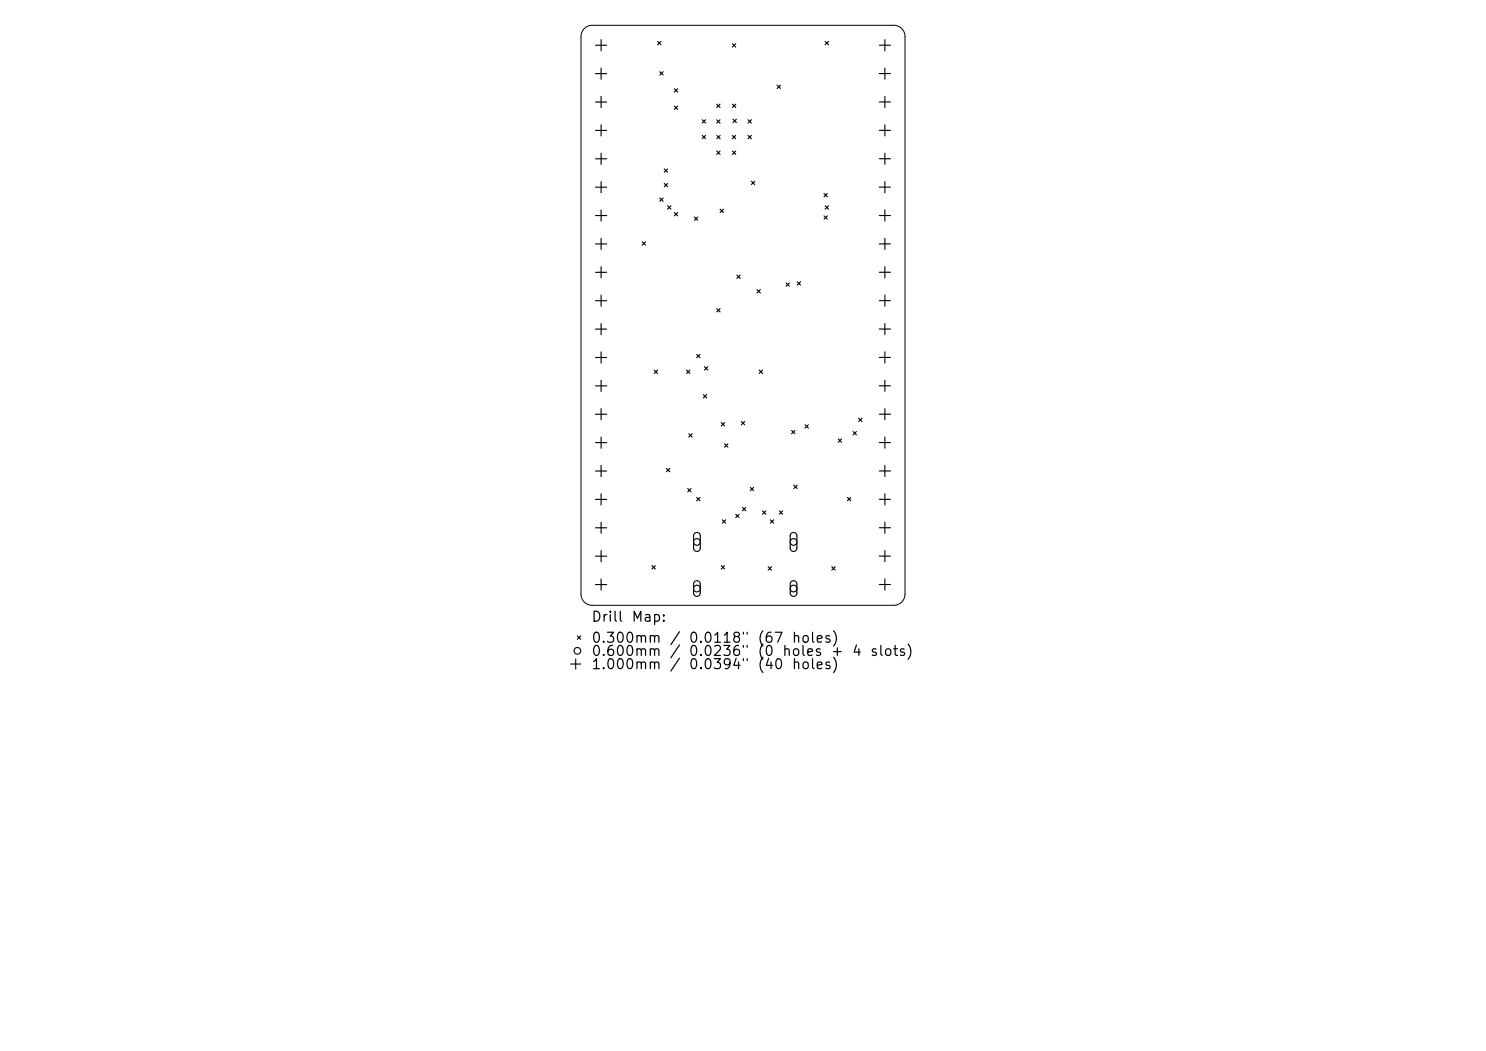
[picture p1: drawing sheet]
<svg xmlns="http://www.w3.org/2000/svg" width="297mm" height="210mm" viewBox="0 0 297 210" stroke-linecap="round" stroke-linejoin="round" font-family="sans-serif">
<defs><g id="words">
<g font-size="2">
<text x="118.1" y="124.7">Drill</text>
<text x="126.1" y="124.7">Map:</text>
<text x="118.1" y="128.9">0.300mm</text>
<text x="118.1" y="131.6">0.600mm</text>
<text x="133.7" y="128.9">/</text>
<text x="137.5" y="128.9">0.0118&quot;</text>
<text x="137.5" y="131.6">0.0236&quot;</text>
<text x="151.2" y="128.9">(67</text>
<text x="151.2" y="131.6">(0</text>
<text x="156.2" y="131.6">holes</text>
<text x="158.1" y="128.9">holes)</text>
<text x="165.9" y="131.6">+</text>
<text x="170.1" y="131.6">4</text>
<text x="173.8" y="131.6">slots)</text>
<text x="118.1" y="134.2">1.000mm</text>
<text x="133.7" y="134.2">/</text>
<text x="137.5" y="134.2">0.0394&quot;</text>
<text x="151.2" y="134.2">(40</text>
<text x="158.1" y="134.2">holes)</text>
</g>
</g></defs>
<path d="M116.8 5.7l.8-.5 .8-.1h60.2a2.23 2.23 0 0 1 2.3 2.2v111.4a2.23 2.23 0 0 1-2.3 2.2h-60.2a2.23 2.23 0 0 1-2.3-2.2v-111.4l.2-1z" fill="none" stroke="#000" stroke-width=".2"/>
<g fill="none" stroke="#000" stroke-width=".22">
<path d="M119 9h2.3M119 14.7h2.3M120.1 7.9v2.3M120.1 13.6v2.2M120.1 19.3v2.2M131.4 8.3l.7 .7M131.9 14.3l.6 .7M132.1 8.3l-.7 .7M132.5 14.3l-.6 .7M134.8 17.7l.6 .7M135.4 17.7l-.6 .7M146.4 8.7l.6 .7"/>
<path d="M147 8.7l-.6 .7M155.3 17l.7 .7M156 17l-.7 .7M164.9 8.3l.7 .6M165.6 8.3l-.7 .6M175.7 9h2.3M175.7 14.7h2.3M176.9 7.9v2.2M176.9 13.6v2.2M176.9 19.3v2.2M119 20.4h2.3M119 26.1h2.3"/>
<path d="M119 31.7h2.3M119 37.4h2.3M120.1 24.9v2.3M120.1 30.6v2.2M120.1 36.3v2.2M131.9 39.6l.6 .6M132.5 39.6l-.6 .6M132.8 33.7l.6 .7M132.8 36.7l.6 .6M133.4 33.7l-.6 .7M133.4 36.7l-.6 .6M134.8 21.2l.6 .7"/>
<path d="M135.4 21.2l-.6 .7M140.4 23.9l.6 .7M140.4 27.1l.6 .6M141 23.9l-.6 .7M141 27.1l-.6 .6M143.2 20.8l.7 .7M143.2 23.9l.7 .7M143.3 30.2l.6 .6M143.3 27.1l.6 .6M143.9 20.8l-.7 .7M143.9 23.9l-.7 .7M143.9 30.2l-.6 .6"/>
<path d="M143.9 27.1l-.6 .6M146.4 27.1l.6 .6M146.4 30.2l.6 .6M146.4 20.8l.7 .7M146.5 23.8l.7 .7M147 27.1l-.6 .6M147 30.2l-.6 .6M147.1 20.8l-.7 .7M147.2 23.8l-.7 .7M149.5 27.1l.7 .6M149.5 23.9l.7 .7M150.2 23.9l-.7 .7"/>
<path d="M150.2 27.1l-.7 .6M150.2 36.2l.6 .7M150.8 36.2l-.6 .7M164.7 38.7l.7 .6M165.4 38.7l-.7 .6M175.7 20.4h2.3M175.7 26h2.3M175.7 31.7h2.3M175.7 37.4h2.3M176.9 24.9v2.3M176.9 30.6v2.2M176.9 36.3v2.2"/>
<path d="M119 43.1h2.3M119 48.7h2.3M119 54.4h2.3M120.1 42v2.2M120.1 47.6v2.3M120.1 53.3v2.2M120.1 59v2.2M128.3 48.3l.7 .7M129 48.3l-.7 .7M133.4 41.1l.7 .7M134.1 41.1l-.7 .7M134.8 42.5l.6 .6"/>
<path d="M135.4 42.5l-.6 .6M138.8 43.4l.7 .6M139.5 43.4l-.7 .6M143.9 41.8l.7 .7M144.6 41.8l-.7 .7M147.3 55l.6 .6M147.9 55l-.6 .6M151.3 57.9l.7 .6M152 57.9l-.7 .6M157.1 56.5l.7 .7M157.8 56.5l-.7 .7M159.3 56.3l.7 .7"/>
<path d="M160 56.3l-.7 .7M164.7 43.1l.7 .7M164.9 41.1l.7 .7M165.4 43.1l-.7 .7M165.6 41.1l-.7 .7M175.7 43.1h2.3M175.7 54.4h2.3M175.7 48.7h2.3M176.9 41.9v2.3M176.9 47.6v2.2M176.9 53.3v2.2M176.9 59v2.2"/>
<path d="M119 60.1h2.3M119 65.8h2.3M119 71.4h2.3M119 77.1h2.3M120.1 64.6v2.3M120.1 70.3v2.2M120.1 76v2.2M130.7 73.9l.7 .7M131.4 73.9l-.7 .7M137.2 73.9l.7 .7M137.9 73.9l-.7 .7M139.2 70.8l.7 .7"/>
<path d="M139.9 70.8l-.7 .7M140.6 78.9l.6 .6M140.8 73.3l.7 .6M141.2 78.9l-.6 .6M141.5 73.3l-.7 .6M143.3 61.7l.6 .6M143.9 61.7l-.6 .6M151.7 73.9l.7 .7M152.4 73.9l-.7 .7M175.7 65.7h2.3M175.7 77.1h2.3M175.7 60.1h2.3"/>
<path d="M175.7 71.4h2.3M176.9 64.6v2.3M176.9 70.3v2.2M176.9 76v2.2M119 82.8h2.3M119 88.4h2.3M119 94.1h2.3M119 99.8h2.3M120.1 81.7v2.2M120.1 87.3v2.3M120.1 93v2.2M120.1 98.7v2.2"/>
<path d="M133.2 93.6l.7 .7M133.9 93.6l-.7 .7M137.4 97.6l.7 .7M137.7 86.7l.6 .6M138.1 97.6l-.7 .7M138.3 86.7l-.6 .6M139.2 99.4l.7 .7M139.9 99.4l-.7 .7M144.1 84.4l.7 .7M144.8 84.4l-.7 .7M144.8 88.7l.7 .7M145.5 88.7l-.7 .7"/>
<path d="M148.2 84.2l.6 .7M148.8 84.2l-.6 .7M150 97.4l.6 .7M150.6 97.4l-.6 .7M158.2 86l.7 .7M158.7 96.9l.6 .7M158.9 86l-.7 .7M159.3 96.9l-.6 .7M160.9 84.9l.7 .7M161.6 84.9l-.7 .7M167.5 87.7l.7 .7M168.2 87.7l-.7 .7"/>
<path d="M169.4 99.4l.6 .7M170 99.4l-.6 .7M170.5 86.2l.7 .7M171.2 86.2l-.7 .7M171.6 83.5l.7 .7M172.3 83.5l-.7 .7M175.7 88.4h2.3M175.7 99.8h2.3M175.7 82.8h2.3M175.7 94.1h2.3M176.9 81.6v2.3M176.9 87.3v2.3"/>
<path d="M176.9 93v2.2M176.9 98.7v2.2M119 105.5h2.3M119 111.1h2.3M119 116.8h2.3M120.1 104.3v2.3M120.1 110v2.3M120.1 115.7v2.2M130.3 113l.7 .7M131 113l-.7 .7M138.8 106.6a.67 .67 0 0 1 .7-.2 .67 .67 0 0 1 .5 .7v2.4a.67 .67 0 0 1-.7 .7 .67 .67 0 0 1-.7-.7v-2.5zM138.8 116.2a.67 .67 0 0 1 .7-.1 .67 .67 0 0 1 .5 .6v1.8a.67 .67 0 0 1-.7 .7 .67 .67 0 0 1-.7-.7v-1.9z"/>
<path d="M144.1 113l.7 .7M144.4 103.9l.6 .6M144.8 113l-.7 .7M145 103.9l-.6 .6M147 102.8l.7 .6M147.7 102.8l-.7 .6M148.4 101.4l.7 .7M149.1 101.4l-.7 .7M152.4 102.1l.7 .6M153.1 102.1l-.7 .6M153.5 113.2l.7 .7M154 103.9l.6 .6"/>
<path d="M154.2 113.2l-.7 .7M154.6 103.9l-.6 .6M155.8 102.1l.6 .6M156.4 102.1l-.6 .6M158.1 106.6a.67 .67 0 0 1 .8-.2 .67 .67 0 0 1 .4 .7v2.4a.67 .67 0 0 1-.7 .7 .67 .67 0 0 1-.7-.7v-2.5zM158.1 116.2a.67 .67 0 0 1 .8-.1 .67 .67 0 0 1 .4 .6v1.8a.67 .67 0 0 1-.7 .7 .67 .67 0 0 1-.7-.7v-1.9zM166.3 113.2l.6 .7M166.9 113.2l-.6 .7M175.7 111.1h2.3M175.7 105.5h2.3M175.7 116.8h2.3M176.9 104.3v2.3"/>
<path d="M176.9 110v2.2M176.9 115.7v2.2M114.1 132.7h2M115.1 131.7v2M115.4 127.1l.7 .6M116.1 127.1l-.7 .6"/>
<circle cx="139.3" cy="117.6" r=".67"/>
<circle cx="139.3" cy="108.3" r=".67"/>
<circle cx="158.6" cy="117.6" r=".67"/>
<circle cx="158.6" cy="108.3" r=".67"/>
<circle cx="115.4" cy="130" r=".67"/>
</g>
<use href="#words"/>
</svg>
